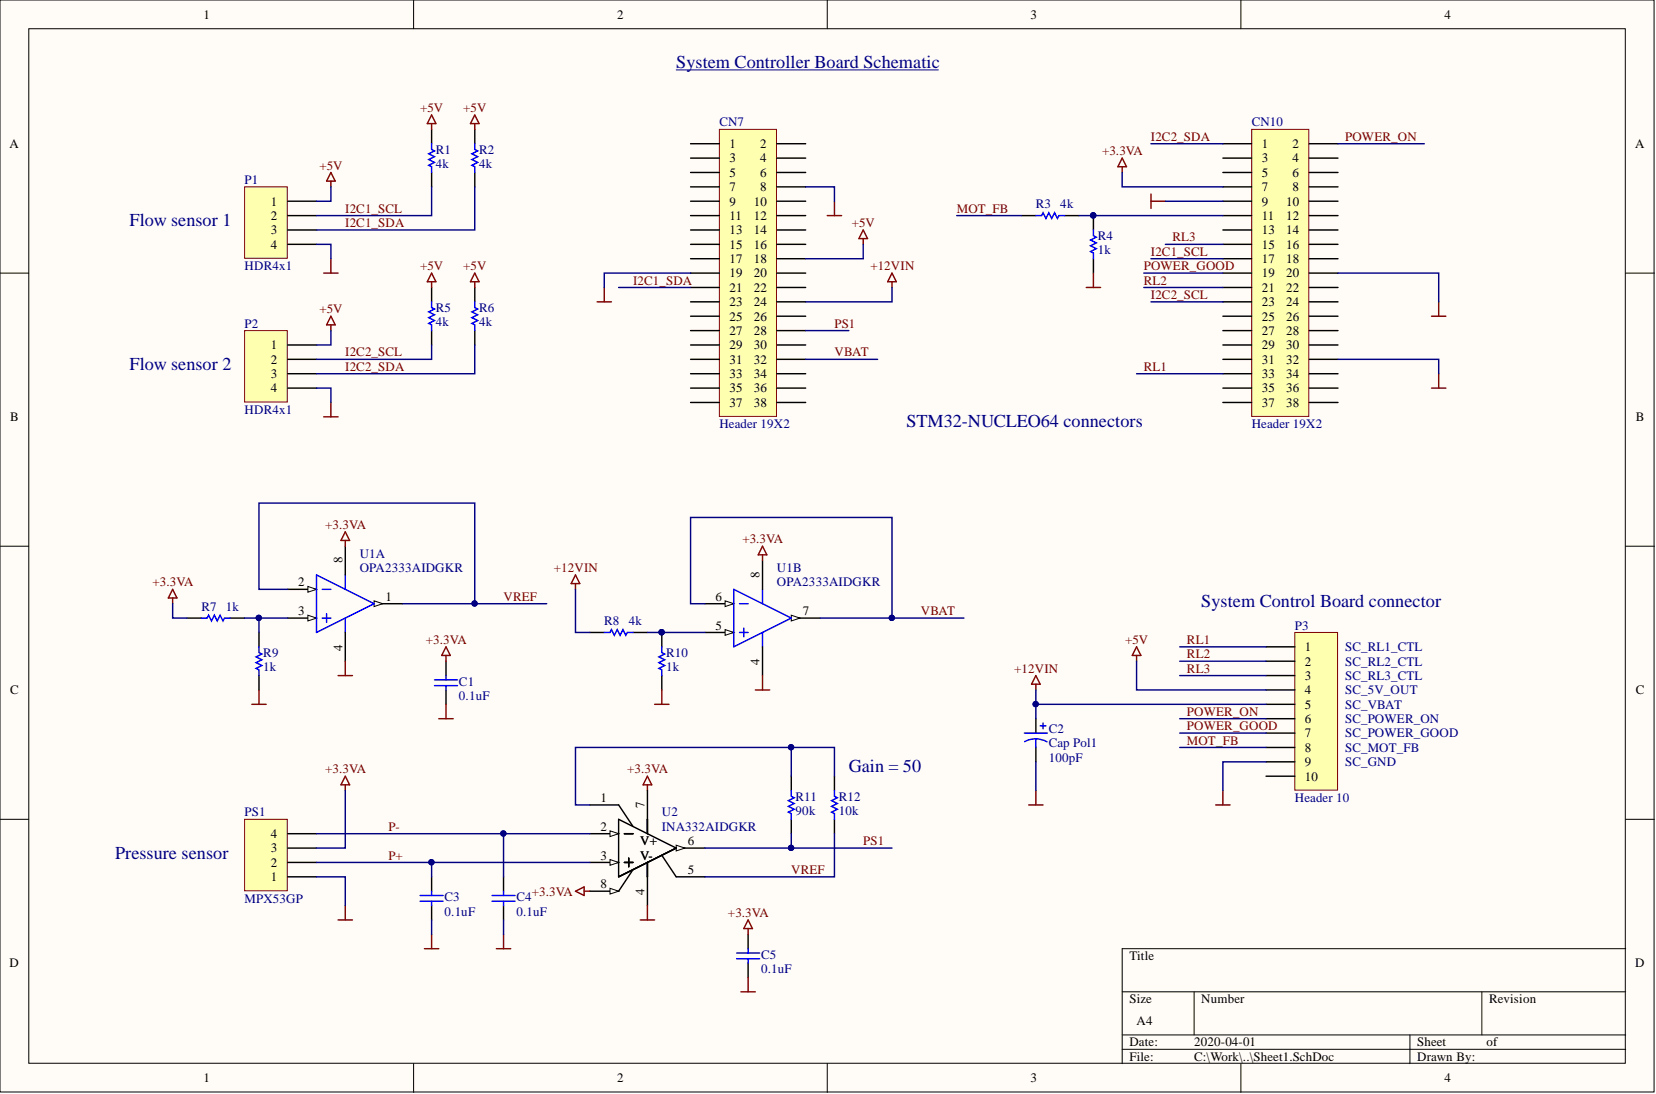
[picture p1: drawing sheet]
<svg xmlns="http://www.w3.org/2000/svg" width="292mm" height="193mm" viewBox="0 0 292 193" stroke-linecap="round" stroke-linejoin="round" font-family="sans-serif">
<defs><g id="words">
<g font-size="3.2" fill="#000080">
<text x="119.3" y="12">System Controller Board Schematic</text>
<text x="22.8" y="39.9">Flow sensor 1</text>
<text x="22.8" y="65.2">Flow sensor 2</text>
<text x="159.9" y="75.4">STM32-NUCLEO64 connectors</text>
<text x="211.9" y="107.1">System Control Board connector</text>
<text x="149.7" y="136.2">Gain = 50</text>
<text x="20.3" y="151.4">Pressure sensor</text>
</g>
<g font-size="2.3">
<text x="35.9" y="3.3">1</text>
<text x="108.9" y="3.3">2</text>
<text x="181.8" y="3.3">3</text>
<text x="254.8" y="3.3">4</text>
<text x="1.7" y="26.1">A</text>
<text x="128.7" y="26.1">1</text>
<text x="128.7" y="28.6">3</text>
<text x="134.1" y="26.1">2</text>
<text x="134.1" y="28.6">4</text>
<text x="222.6" y="26.1">1</text>
<text x="222.6" y="28.6">3</text>
<text x="228" y="26.1">2</text>
<text x="228" y="28.6">4</text>
<text x="288.5" y="26.1">A</text>
<text x="128.7" y="31.2">5</text>
<text x="128.7" y="33.7">7</text>
<text x="134.1" y="31.2">6</text>
<text x="134.1" y="33.7">8</text>
<text x="222.6" y="31.2">5</text>
<text x="222.6" y="33.7">7</text>
<text x="228" y="31.2">6</text>
<text x="228" y="33.7">8</text>
<text x="47.8" y="36.3">1</text>
<text x="47.8" y="38.8">2</text>
<text x="47.8" y="41.3">3</text>
<text x="128.7" y="36.3">9</text>
<text x="128.7" y="38.8">11</text>
<text x="128.7" y="41.3">13</text>
<text x="133" y="36.3">10</text>
<text x="133" y="38.8">12</text>
<text x="133" y="41.3">14</text>
<text x="222.6" y="36.3">9</text>
<text x="222.6" y="38.8">11</text>
<text x="222.6" y="41.3">13</text>
<text x="226.9" y="36.3">10</text>
<text x="226.9" y="38.8">12</text>
<text x="226.9" y="41.3">14</text>
<text x="47.8" y="43.9">4</text>
<text x="128.7" y="43.9">15</text>
<text x="128.7" y="46.4">17</text>
<text x="133" y="43.9">16</text>
<text x="133" y="46.4">18</text>
<text x="222.6" y="43.9">15</text>
<text x="222.6" y="46.4">17</text>
<text x="226.9" y="43.9">16</text>
<text x="226.9" y="46.4">18</text>
<text x="128.7" y="48.9">19</text>
<text x="128.7" y="51.5">21</text>
<text x="133" y="48.9">20</text>
<text x="133" y="51.5">22</text>
<text x="222.6" y="48.9">19</text>
<text x="222.6" y="51.5">21</text>
<text x="226.9" y="48.9">20</text>
<text x="226.9" y="51.5">22</text>
<text x="128.7" y="54">23</text>
<text x="128.7" y="56.5">25</text>
<text x="128.7" y="59.1">27</text>
<text x="133" y="54">24</text>
<text x="133" y="56.5">26</text>
<text x="133" y="59.1">28</text>
<text x="222.6" y="54">23</text>
<text x="222.6" y="56.5">25</text>
<text x="222.6" y="59.1">27</text>
<text x="226.9" y="54">24</text>
<text x="226.9" y="56.5">26</text>
<text x="226.9" y="59.1">28</text>
<text x="47.8" y="61.6">1</text>
<text x="47.8" y="64.1">2</text>
<text x="128.7" y="61.6">29</text>
<text x="128.7" y="64.1">31</text>
<text x="133" y="61.6">30</text>
<text x="133" y="64.1">32</text>
<text x="222.6" y="61.6">29</text>
<text x="222.6" y="64.1">31</text>
<text x="226.9" y="61.6">30</text>
<text x="226.9" y="64.1">32</text>
<text x="47.8" y="66.7">3</text>
<text x="47.8" y="69.2">4</text>
<text x="128.7" y="66.7">33</text>
<text x="128.7" y="69.2">35</text>
<text x="128.7" y="71.8">37</text>
<text x="133" y="66.7">34</text>
<text x="133" y="69.2">36</text>
<text x="133" y="71.8">38</text>
<text x="222.6" y="66.7">33</text>
<text x="222.6" y="69.2">35</text>
<text x="222.6" y="71.8">37</text>
<text x="226.9" y="66.7">34</text>
<text x="226.9" y="69.2">36</text>
<text x="226.9" y="71.8">38</text>
<text x="1.8" y="74.3">B</text>
<text x="288.5" y="74.3">B</text>
<text x="60.4" y="99.4" transform="rotate(-90 60.4 99.4)">8</text>
<text x="134" y="101.9" transform="rotate(-90 134 101.9)">8</text>
<text x="52.6" y="103.4">2</text>
<text x="68" y="106">1</text>
<text x="126.2" y="106">6</text>
<text x="52.6" y="108.5">3</text>
<text x="126.2" y="111.1">5</text>
<text x="141.6" y="108.5">7</text>
<text x="60.4" y="114.8" transform="rotate(-90 60.4 114.8)">4</text>
<text x="134" y="117.3" transform="rotate(-90 134 117.3)">4</text>
<text x="230.2" y="114.9">1</text>
<text x="230.2" y="117.4">2</text>
<text x="230.2" y="119.9">3</text>
<text x="1.8" y="122.5">C</text>
<text x="230.2" y="122.5">4</text>
<text x="230.2" y="125">5</text>
<text x="288.5" y="122.5">C</text>
<text x="230.2" y="127.5">6</text>
<text x="230.2" y="130.1">7</text>
<text x="230.2" y="132.6">8</text>
<text x="230.2" y="135.1">9</text>
<text x="230.2" y="137.7">10</text>
<text x="105.9" y="141.5">1</text>
<text x="113.7" y="142.5" transform="rotate(-90 113.7 142.5)">7</text>
<text x="47.8" y="147.8">4</text>
<text x="105.9" y="146.5">2</text>
<text x="112.9" y="149.1">V+</text>
<text x="121.3" y="149.1">6</text>
<text x="47.8" y="155.4">1</text>
<text x="47.8" y="152.9">2</text>
<text x="47.8" y="150.4">3</text>
<text x="105.9" y="151.6">3</text>
<text x="112.9" y="151.6">V-</text>
<text x="121.3" y="154.2">5</text>
<text x="105.9" y="156.7">8</text>
<text x="113.7" y="157.9" transform="rotate(-90 113.7 157.9)">4</text>
<text x="1.7" y="170.6">D</text>
<text x="199.2" y="169.4">Title</text>
<text x="288.5" y="170.6">D</text>
<text x="199.2" y="177">Size</text>
<text x="211.9" y="177">Number</text>
<text x="262.7" y="177">Revision</text>
<text x="199.2" y="184.6">Date:</text>
<text x="200.5" y="180.8">A4</text>
<text x="210.6" y="184.6">2020-04-01</text>
<text x="250" y="184.6">Sheet</text>
<text x="262.2" y="184.6">of</text>
<text x="35.9" y="190.9">1</text>
<text x="108.9" y="190.9">2</text>
<text x="181.8" y="190.9">3</text>
<text x="199.2" y="187.1">File:</text>
<text x="210.6" y="187.1">C:\Work\..\Sheet1.SchDoc</text>
<text x="250" y="187.1">Drawn By:</text>
<text x="254.8" y="190.9">4</text>
</g>
<g font-size="2.3" fill="#800000">
<text x="74.1" y="19.8">+5V</text>
<text x="81.7" y="19.8">+5V</text>
<text x="56.3" y="29.9">+5V</text>
<text x="194.4" y="27.4">+3.3VA</text>
<text x="203" y="24.8">I2C2_SDA</text>
<text x="237.3" y="24.8">POWER_ON</text>
<text x="60.9" y="37.5">I2C1_SCL</text>
<text x="60.9" y="40.1">I2C1_SDA</text>
<text x="150.2" y="40.1">+5V</text>
<text x="168.8" y="37.5">MOT_FB</text>
<text x="74.1" y="47.7">+5V</text>
<text x="81.7" y="47.7">+5V</text>
<text x="153.5" y="47.7">+12VIN</text>
<text x="201.7" y="47.7">POWER_GOOD</text>
<text x="203" y="45.1">I2C1_SCL</text>
<text x="206.8" y="42.6">RL3</text>
<text x="111.7" y="50.2">I2C1_SDA</text>
<text x="201.7" y="50.2">RL2</text>
<text x="203" y="52.7">I2C2_SCL</text>
<text x="56.3" y="55.3">+5V</text>
<text x="147.2" y="57.8">PS1</text>
<text x="60.9" y="62.9">I2C2_SCL</text>
<text x="60.9" y="65.4">I2C2_SDA</text>
<text x="147.2" y="62.9">VBAT</text>
<text x="201.7" y="65.4">RL1</text>
<text x="57.4" y="93.3">+3.3VA</text>
<text x="130.9" y="95.8">+3.3VA</text>
<text x="97.7" y="100.9">+12VIN</text>
<text x="26.9" y="103.4">+3.3VA</text>
<text x="88.8" y="106">VREF</text>
<text x="75.1" y="113.6">+3.3VA</text>
<text x="162.4" y="108.5">VBAT</text>
<text x="198.4" y="113.6">+5V</text>
<text x="209.4" y="113.6">RL1</text>
<text x="178.9" y="118.7">+12VIN</text>
<text x="209.4" y="116.1">RL2</text>
<text x="209.4" y="118.7">RL3</text>
<text x="209.4" y="126.3">POWER_ON</text>
<text x="209.4" y="128.8">POWER_GOOD</text>
<text x="209.4" y="131.3">MOT_FB</text>
<text x="57.4" y="136.4">+3.3VA</text>
<text x="110.6" y="136.4">+3.3VA</text>
<text x="68.5" y="146.5">P-</text>
<text x="152.3" y="149.1">PS1</text>
<text x="68.5" y="151.6">P+</text>
<text x="139.6" y="154.2">VREF</text>
<text x="93.8" y="158">+3.3VA</text>
<text x="128.4" y="161.8">+3.3VA</text>
</g>
<g font-size="2.3" fill="#000080">
<text x="126.9" y="22.3">CN7</text>
<text x="220.8" y="22.3">CN10</text>
<text x="76.9" y="29.7">4k</text>
<text x="76.9" y="27.1">R1</text>
<text x="84.5" y="29.7">4k</text>
<text x="84.5" y="27.1">R2</text>
<text x="43.1" y="32.5">P1</text>
<text x="182.7" y="36.8">R3</text>
<text x="187" y="36.8">4k</text>
<text x="43.1" y="47.7">HDR4x1</text>
<text x="193.6" y="44.9">1k</text>
<text x="193.6" y="42.3">R4</text>
<text x="43.1" y="57.8">P2</text>
<text x="76.9" y="57.6">4k</text>
<text x="76.9" y="55">R5</text>
<text x="84.5" y="57.6">4k</text>
<text x="84.5" y="55">R6</text>
<text x="43.1" y="73">HDR4x1</text>
<text x="126.9" y="75.6">Header 19X2</text>
<text x="220.8" y="75.6">Header 19X2</text>
<text x="63.4" y="98.4">U1A</text>
<text x="63.4" y="100.9">OPA2333AIDGKR</text>
<text x="137" y="100.9">U1B</text>
<text x="35.5" y="107.8">R7</text>
<text x="39.8" y="107.8">1k</text>
<text x="137" y="103.4">OPA2333AIDGKR</text>
<text x="106.6" y="110.3">R8</text>
<text x="110.9" y="110.3">4k</text>
<text x="228.4" y="111.1">P3</text>
<text x="46.4" y="118.4">1k</text>
<text x="46.4" y="115.9">R9</text>
<text x="117.5" y="118.4">1k</text>
<text x="117.5" y="115.9">R10</text>
<text x="237.3" y="114.9">SC_RL1_CTL</text>
<text x="237.3" y="117.4">SC_RL2_CTL</text>
<text x="237.3" y="119.9">SC_RL3_CTL</text>
<text x="81" y="120.9">C1</text>
<text x="81" y="123.5">0.1uF</text>
<text x="237.3" y="122.5">SC_5V_OUT</text>
<text x="237.3" y="125">SC_VBAT</text>
<text x="185" y="129.3">C2</text>
<text x="185" y="131.8">Cap Pol1</text>
<text x="237.3" y="127.5">SC_POWER_ON</text>
<text x="237.3" y="130.1">SC_POWER_GOOD</text>
<text x="185" y="134.4">100pF</text>
<text x="237.3" y="132.6">SC_MOT_FB</text>
<text x="237.3" y="135.1">SC_GND</text>
<text x="140.3" y="143.8">90k</text>
<text x="140.3" y="141.2">R11</text>
<text x="147.9" y="143.8">10k</text>
<text x="147.9" y="141.2">R12</text>
<text x="228.4" y="141.5">Header 10</text>
<text x="43.1" y="144">PS1</text>
<text x="116.7" y="144">U2</text>
<text x="116.7" y="146.5">INA332AIDGKR</text>
<text x="43.1" y="159.2">MPX53GP</text>
<text x="78.4" y="159">C3</text>
<text x="78.4" y="161.5">0.1uF</text>
<text x="91.1" y="159">C4</text>
<text x="91.1" y="161.5">0.1uF</text>
<text x="134.2" y="169.1">C5</text>
<text x="134.2" y="171.6">0.1uF</text>
</g>
</g></defs>
<g fill="#fffcf8" stroke="#000" stroke-width=".18">
<path d="M0 0h291.8v192.6h-291.8z"/>
<path d="M5.1 5.1h281.6v182.4h-281.6z"/>
</g>
<g fill="none" stroke="#000" stroke-width=".18">
<path d="M73 0v5.1M145.9 0v5.1M218.9 0v5.1M0 48.2h5.1M286.8 48.2h5M0 96.3h5.1M286.8 96.3h5M0 144.5h5.1M286.8 144.5h5M197.9 174.9h88.9M210.6 174.9v7.7M261.4 174.9v7.7"/>
<path d="M286.8 167.3h-88.9v20.3M73 187.6v5.1M145.9 187.6v5.1M197.9 182.6h88.9M197.9 185.1h88.9M218.9 187.6v5.1M248.7 182.6v5"/>
</g>
<path d="M126.9 22.8h10.1v50.7h-10.1z" fill="#ffffb0" stroke="#800000" stroke-width=".18"/>
<g fill="none" stroke="#000" stroke-width=".25">
<path d="M121.8 25.4h5.1M121.8 27.9h5.1M121.8 30.4h5.1M121.8 33h5.1M121.8 35.5h5.1M121.8 38h5.1M137 25.4h5.1M137 27.9h5.1M137 30.4h5.1M137 33h5.1M137 35.5h5.1M137 38h5.1"/>
<path d="M121.8 40.6h5.1M121.8 43.1h5.1M121.8 45.6h5.1M121.8 48.2h5.1M121.8 50.7h5.1M121.8 53.2h5.1M121.8 55.8h5.1M121.8 58.3h5.1M137 40.6h5.1M137 43.1h5.1M137 45.6h5.1M137 48.2h5.1"/>
<path d="M137 50.7h5.1M137 53.2h5.1M137 55.8h5.1M137 58.3h5.1M121.8 60.8h5.1M121.8 63.4h5.1M121.8 65.9h5.1M121.8 68.5h5.1M121.8 71h5.1M137 60.8h5.1M137 63.4h5.1M137 65.9h5.1"/>
<path d="M137 68.5h5.1M137 71h5.1"/>
</g>
<path d="M220.8 22.8h10.1v50.7h-10.1z" fill="#ffffb0" stroke="#800000" stroke-width=".18"/>
<g fill="none" stroke="#000" stroke-width=".25">
<path d="M215.7 25.4h5.1M215.7 27.9h5.1M215.7 30.4h5.1M215.7 33h5.1M215.7 35.5h5.1M215.7 38h5.1M230.9 25.4h5.1M230.9 27.9h5.1M230.9 30.4h5.1M230.9 33h5.1M230.9 35.5h5.1M230.9 38h5.1"/>
<path d="M215.7 40.6h5.1M215.7 43.1h5.1M215.7 45.6h5.1M215.7 48.2h5.1M215.7 50.7h5.1M215.7 53.2h5.1M215.7 55.8h5.1M215.7 58.3h5.1M230.9 40.6h5.1M230.9 43.1h5.1M230.9 45.6h5.1M230.9 48.2h5.1"/>
<path d="M230.9 50.7h5.1M230.9 53.2h5.1M230.9 55.8h5.1M230.9 58.3h5.1M215.7 60.8h5.1M215.7 63.4h5.1M215.7 65.9h5.1M215.7 68.5h5.1M215.7 71h5.1M230.9 60.8h5.1M230.9 63.4h5.1M230.9 65.9h5.1"/>
<path d="M230.9 68.5h5.1M230.9 71h5.1M66 106.5h5.1"/>
</g>
<g fill="none" stroke="#800000" stroke-width=".25">
<path d="M145.9 38h2.6M147.2 35.5v2.5M197.9 27.9l.8 1.5h-1.5zM197.9 29.4v1M105.3 53.2h2.6M106.6 50.7v2.5M152.3 40.6l.7 1.5h-1.5zM152.3 42.1v1M157.3 48.2l.8 1.5h-1.5zM157.3 49.7v1M252.5 55.8h2.5M253.8 53.2v2.6"/>
<path d="M252.5 68.5h2.5M253.8 65.9v2.6M182.7 119.2l.8 1.5h-1.5zM182.7 120.7v1"/>
</g>
<path d="M66 106l1.5 .5-1.5 .5z" fill="#fffcf8"/>
<path d="M66 106l1.5 .5-1.5 .5z" fill="none" stroke="#000" stroke-width=".18"/>
<path d="M50.8 109h5" fill="none" stroke="#000" stroke-width=".25"/>
<path d="M54.3 108.5l1.5 .5-1.5 .5z" fill="#fffcf8"/>
<path d="M54.3 108.5l1.5 .5-1.5 .5z" fill="none" stroke="#000" stroke-width=".18"/>
<path d="M50.8 104h5" fill="none" stroke="#000" stroke-width=".25"/>
<path d="M54.3 103.4l1.5 .6-1.5 .5z" fill="#fffcf8"/>
<path d="M54.3 103.4l1.5 .6-1.5 .5z" fill="none" stroke="#000" stroke-width=".18"/>
<path d="M55.8 101.4l10.2 5.1-10.2 5.1zM56.8 104h1.6M56.8 109h1.6M57.6 108.3v1.5M60.9 101.4v2.6M60.9 109v2.6" fill="none" stroke="#00f" stroke-width=".25"/>
<path d="M60.9 96.3v5.1M60.9 111.6v5M139.6 109h5" fill="none" stroke="#000" stroke-width=".25"/>
<path d="M139.6 108.5l1.5 .5-1.5 .5z" fill="#fffcf8"/>
<path d="M139.6 108.5l1.5 .5-1.5 .5z" fill="none" stroke="#000" stroke-width=".18"/>
<path d="M124.3 111.6h5.1" fill="none" stroke="#000" stroke-width=".25"/>
<path d="M127.9 111.1l1.5 .5-1.5 .5z" fill="#fffcf8"/>
<path d="M127.9 111.1l1.5 .5-1.5 .5z" fill="none" stroke="#000" stroke-width=".18"/>
<path d="M124.3 106.5h5.1" fill="none" stroke="#000" stroke-width=".25"/>
<path d="M127.9 106l1.5 .5-1.5 .5z" fill="#fffcf8"/>
<path d="M127.9 106l1.5 .5-1.5 .5z" fill="none" stroke="#000" stroke-width=".18"/>
<path d="M129.4 104l10.2 5-10.2 5.1zM130.4 106.5h1.6M130.4 111.6h1.6M131.2 110.8v1.5M134.5 104v2.5M134.5 111.6v2.5" fill="none" stroke="#00f" stroke-width=".25"/>
<path d="M134.5 98.9v5.1M134.5 114.1v5.1" fill="none" stroke="#000" stroke-width=".25"/>
<path d="M228.4 111.6h7.5v27.8h-7.5z" fill="#ffffb0" stroke="#800000" stroke-width=".18"/>
<g fill="none" stroke="#000" stroke-width=".25">
<path d="M33 109h2.5M40.6 109h2.5M223.3 114.1h5.1M223.3 116.6h5.1M223.3 119.2h5.1M182.7 126.8v2.5M182.7 131.8v2.6M223.3 121.7h5.1M223.3 124.2h5.1M223.3 126.8h5.1M223.3 129.3h5.1M223.3 131.8h5.1"/>
<path d="M223.3 134.4h5.1M223.3 136.9h5.1M104 142h5.1M104 147.1h5.1M132 164.8v2.5M132 169.9v2.5"/>
</g>
<path d="M200.5 114.1l.7 1.5h-1.5zM200.5 115.6v1M114.2 136.9l.8 1.5h-1.6zM114.2 138.4v1M182.7 139.4v2.6M215.7 139.4v2.6M181.4 142h2.6M214.4 142h2.6" fill="none" stroke="#800000" stroke-width=".25"/>
<path d="M35.5 109h1l.3-.5 .5 1 .5-1 .5 1 .5-1 .5 1 .3-.5h1M180.7 129.3h4M182.7 130.3l.8 .1 1.2 .5M182.7 130.3l-.8 .1-1.2 .4M182.7 130.3v1.5M183.5 128h1M184 127.5v1M129.9 168.1h4.1M129.9 169.1h4.1M132 167.3v.8M132 169.1v.8" fill="none" stroke="#00f" stroke-width=".25"/>
<path d="M107.6 146.5l1.5 .6-1.5 .5z" fill="#fffcf8"/>
<path d="M107.6 146.5l1.5 .6-1.5 .5z" fill="none" stroke="#000" stroke-width=".18"/>
<path d="M104 152.1h5.1" fill="none" stroke="#000" stroke-width=".25"/>
<path d="M107.6 151.6l1.5 .5-1.5 .5z" fill="#fffcf8"/>
<path d="M107.6 151.6l1.5 .5-1.5 .5z" fill="none" stroke="#000" stroke-width=".18"/>
<path d="M114.2 154.7v5M119.3 154.7h5M119.3 149.6h5" fill="none" stroke="#000" stroke-width=".25"/>
<path d="M119.3 149.1l1.5 .5-1.5 .5z" fill="#fffcf8"/>
<path d="M119.3 149.1l1.5 .5-1.5 .5z" fill="none" stroke="#000" stroke-width=".18"/>
<path d="M114.2 139.4v5.1M104 157.2h5.1" fill="none" stroke="#000" stroke-width=".25"/>
<path d="M107.6 156.7l1.5 .5-1.5 .5z" fill="#fffcf8"/>
<path d="M107.6 156.7l1.5 .5-1.5 .5z" fill="none" stroke="#000" stroke-width=".18"/>
<path d="M109.1 144.5l10.2 5.1-10.2 5.1zM109.1 142l2.6 3.8M110.1 147.1h1.6M110.1 152.1h1.6M110.9 151.4v1.5M111.7 153.4l-2.6 3.8M114.2 144.5v2.6M114.2 152.1v2.6M116.7 150.9l2.6 3.8" fill="none" stroke="#000" stroke-width=".25"/>
<path d="M101.5 157.2l1.5-.8v1.6zM103 157.2h1M114.2 159.7v2.6M112.9 162.3h2.6" fill="none" stroke="#800000" stroke-width=".25"/>
<path d="M43.1 144.5h7.6v12.6h-7.6z" fill="#ffffb0" stroke="#800000" stroke-width=".18"/>
<g fill="none" stroke="#000" stroke-width=".25">
<path d="M45.7 111.6v2.5M45.7 119.2v2.5M78.7 116.6v2.6M78.7 121.7v2.5M139.6 136.9v2.5M147.2 136.9v2.5M50.8 154.7h5M50.8 152.1h5M50.8 149.6h5M50.8 147.1h5M76.1 154.7v2.5M76.1 159.7v2.6"/>
<path d="M88.8 154.7v2.5M88.8 159.7v2.6M139.6 144.5v2.6M147.2 144.5v2.6"/>
</g>
<g fill="none" stroke="#800000" stroke-width=".25">
<path d="M60.9 95.3v1M60.9 93.8l.8 1.5h-1.6zM134.5 96.3l.8 1.6h-1.6zM134.5 97.9v1M30.5 104l.7 1.5h-1.5zM30.5 105.5v1M59.6 119.2h2.6M60.9 116.6v2.6M78.7 114.1l.7 1.5h-1.5zM78.7 115.6v1M134.5 119.2v2.5M44.4 124.2h2.5"/>
<path d="M45.7 121.7v2.5M60.9 136.9l.8 1.5h-1.6zM60.9 138.4v1M77.4 126.8h2.5M78.7 124.2v2.6M133.2 121.7h2.6M60.9 159.7v2.6M59.6 162.3h2.6M74.9 167.3h2.5M76.1 164.8v2.5M87.6 167.3h2.5M88.8 164.8v2.5"/>
<path d="M130.7 174.9h2.5M132 162.3l.7 1.5h-1.5zM132 163.8v1M132 172.4v2.5"/>
</g>
<g fill="none" stroke="#00f" stroke-width=".25">
<path d="M45.7 114.1v1l.5 .3-1 .5 1 .5-1 .5 1 .5-1 .5 .5 .3v1M76.6 119.9h4.1M78.7 119.2v.7M76.6 120.9h4.1M78.7 120.9v.8M139.6 139.4v1.1l.5 .2-1 .5 1 .5-1 .5 1 .5-1 .6 .5 .2v1M147.2 139.4v1.1l.5 .2-1 .5 1 .5-1 .5 1 .5-1 .6 .5 .2v1M74.1 158h4.1M74.1 159h4.1M76.1 157.2v.8M76.1 159v.7M86.8 158h4"/>
<path d="M86.8 159h4M88.8 157.2v.8M88.8 159v.7"/>
</g>
<path d="M43.1 33h7.6v12.6h-7.6z" fill="#ffffb0" stroke="#800000" stroke-width=".18"/>
<path d="M50.8 35.5h5M50.8 38h5M50.8 40.6h5M50.8 43.1h5" fill="none" stroke="#000" stroke-width=".25"/>
<path d="M43.1 58.3h7.6v12.6h-7.6z" fill="#ffffb0" stroke="#800000" stroke-width=".18"/>
<g fill="none" stroke="#000" stroke-width=".25">
<path d="M76.1 22.8v2.6M76.1 30.4v2.6M83.7 22.8v2.6M83.7 30.4v2.6M180.2 38h2.5M187.8 38h2.5M192.9 38v2.6M76.1 50.7v2.5M76.1 58.3v2.5M83.7 50.7v2.5M83.7 58.3v2.5M192.9 45.6v2.6"/>
<path d="M50.8 60.8h5M50.8 63.4h5M50.8 65.9h5M50.8 68.5h5M104 111.6h2.6M111.7 111.6h2.5M116.7 111.6v2.5M116.7 119.2v2.5"/>
</g>
<g fill="none" stroke="#800000" stroke-width=".25">
<path d="M58.4 31.9v1.1M58.4 30.4l.7 1.5h-1.5zM76.1 20.3l.8 1.5h-1.5zM76.1 21.8v1M83.7 20.3l.8 1.5h-1.5zM83.7 21.8v1M203 34.2v2.6M203 35.5h2.6M57.1 48.2h2.5M58.4 45.6v2.6M58.4 57.3v1M58.4 55.8l.7 1.5h-1.5z"/>
<path d="M76.1 49.7v1M76.1 48.2l.8 1.5h-1.5zM83.7 49.7v1M83.7 48.2l.8 1.5h-1.5zM191.6 50.7h2.5M192.9 48.2v2.5M57.1 73.5h2.5M58.4 71v2.5M101.5 101.4l.8 1.5h-1.6zM101.5 102.9v1.1M115.5 124.2h2.5M116.7 121.7v2.5"/>
</g>
<path d="M76.1 25.4v1l.5 .2-1 .5 1 .5-1 .5 1 .5-1 .6 .5 .2v1M83.7 25.4v1l.6 .2-1.1 .5 1.1 .5-1.1 .5 1.1 .5-1.1 .6 .5 .2v1M182.7 38h1l.3-.5 .5 1 .5-1 .5 1 .5-1 .5 1 .3-.5h1M76.1 53.2v1.1l.5 .2-1 .5 1 .5-1 .5 1 .5-1 .5 .5 .3v1M83.7 53.2v1.1l.6 .2-1.1 .5 1.1 .5-1.1 .5 1.1 .5-1.1 .5 .5 .3v1M192.9 40.6v1l.5 .2-1 .5 1 .5-1 .6 1 .5-1 .5 .5 .2v1M106.6 111.6h1l.3-.5 .5 1 .5-1 .5 1 .5-1 .5 1 .2-.5h1.1M116.7 114.1v1l.5 .3-1 .5 1 .5-1 .5 1 .5-1 .5 .5 .3v1" fill="none" stroke="#00f" stroke-width=".25"/>
<g fill="#000080" stroke="#000080" stroke-width=".18">
<circle cx="116.7" cy="111.5" r=".47"/>
<circle cx="192.8" cy="38" r=".47"/>
<circle cx="182.7" cy="124.2" r=".47"/>
<circle cx="76.1" cy="152.1" r=".47"/>
<circle cx="88.8" cy="147" r=".47"/>
<circle cx="45.6" cy="109" r=".47"/>
<circle cx="83.7" cy="106.4" r=".47"/>
<circle cx="157.3" cy="109" r=".47"/>
<circle cx="139.5" cy="149.6" r=".47"/>
<circle cx="139.5" cy="131.8" r=".47"/>
</g>
<g fill="none" stroke="#000080" stroke-width=".25">
<path d="M58.4 33v2.5h-2.6M76.1 33v5h-20.3M83.7 33v7.6h-27.9M142.1 33h5.1v2.5M168.8 38h11.4M190.3 38h25.4M197.9 30.4v2.6h17.8M203 25.4h12.7M205.6 35.5h10.1M236 25.4h15.2M55.8 43.1h2.6v2.5M58.4 58.3v2.5h-2.6"/>
<path d="M109.1 50.7h12.7M121.8 48.2h-15.2v2.5M142.1 58.3h7.6M152.3 43.1v2.5h-10.2M157.3 50.7v2.5h-15.2M201.7 50.7h14M201.7 48.2h14M203 45.6h12.7M203 53.2h12.7M205.6 43.1h10.1M236 48.2h17.8v5M55.8 68.5h2.6v2.5"/>
<path d="M76.1 60.8v2.6h-20.3M83.7 60.8v5.1h-27.9M142.1 63.4h12.7M200.5 65.9h15.2M236 63.4h17.8v2.5M30.5 106.5v2.5h2.5M43.1 109h7.7M45.7 109v2.6M50.8 104h-5.1v-15.3h38v17.8h-12.6M83.7 106.5h12.7M101.5 104v7.6h2.5M114.2 111.6h10.1"/>
<path d="M124.3 106.5h-2.5v-15.2h35.5v17.7h-12.7M157.3 109h12.7M200.5 116.6v5.1h22.8M208.1 114.1h15.2M208.1 116.6h15.2M208.1 119.2h15.2M60.9 139.4v10.2h-5.1M139.6 131.8h7.6v5.1M139.6 136.9v-5.1h-38.1v10.2h2.5M182.7 121.7v2.5h40.6M182.7 124.2v2.6M182.7 134.4v5"/>
<path d="M208.1 126.8h15.2M208.1 129.3h15.2M208.1 131.8h15.2M223.3 134.4h-7.6v5M55.8 154.7h5.1v5M55.8 152.1h48.2M55.8 147.1h48.2M76.1 152.1v2.6M88.8 147.1v7.6M124.3 149.6h33M139.6 147.1v2.5M147.2 147.1v7.6h-22.9"/>
<path d="M76.1 162.3v2.5M88.8 162.3v2.5"/>
</g>
<path d="M119.3 12.3h46.2" fill="none" stroke="#000080" stroke-width=".18"/>
<use href="#words"/>
</svg>
